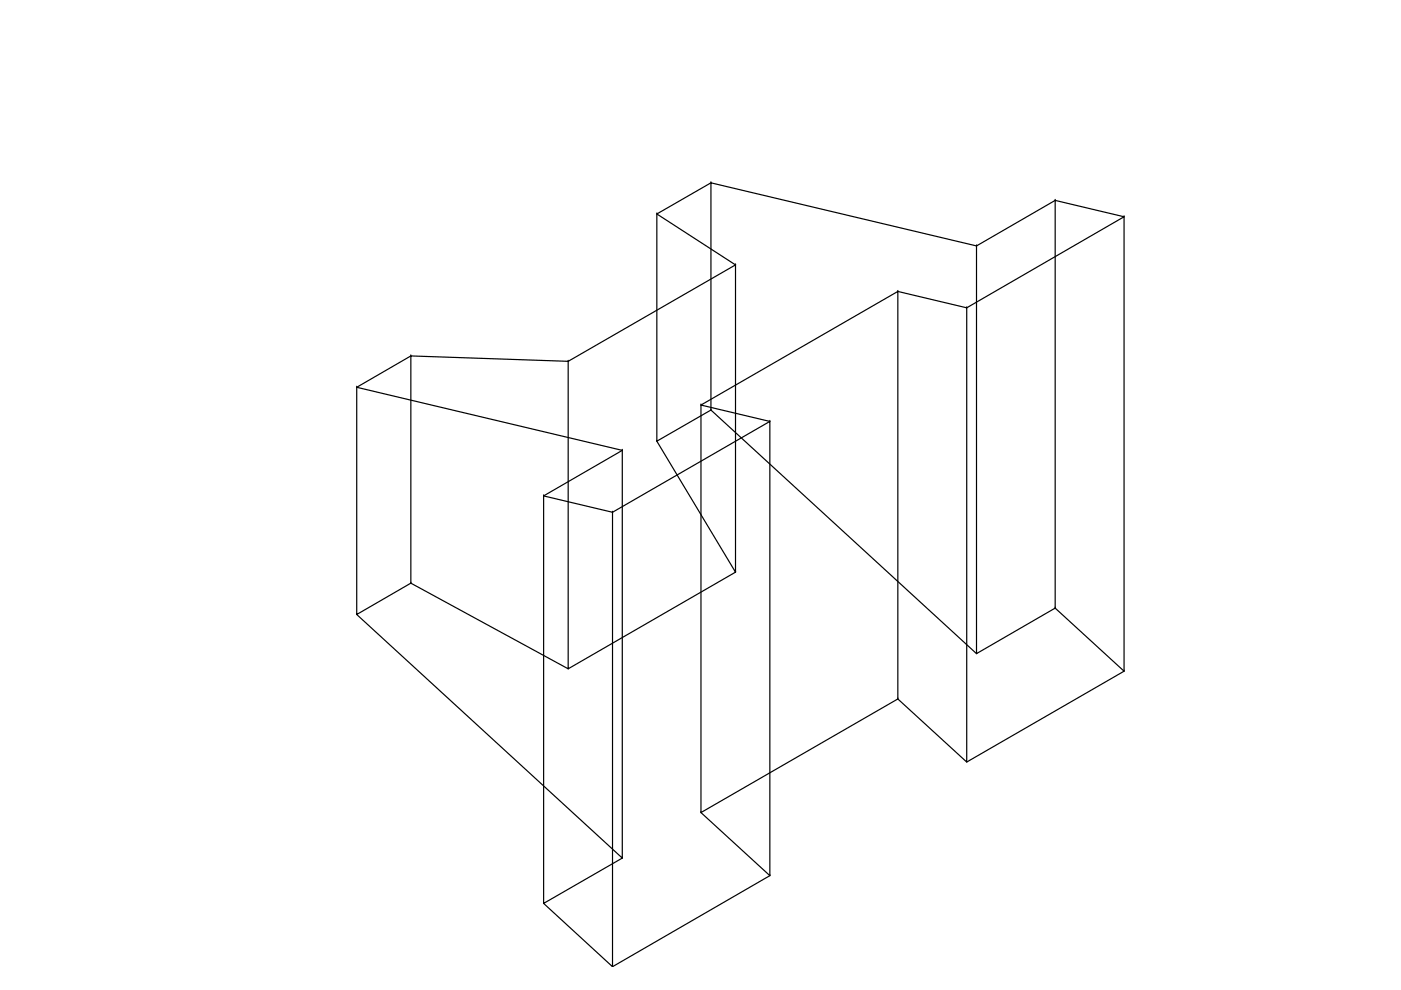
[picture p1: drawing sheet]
<svg xmlns="http://www.w3.org/2000/svg" width="297mm" height="210mm" viewBox="0 0 297 210" stroke-linecap="round" stroke-linejoin="round" font-family="sans-serif">
<!-- layer: 0 -->
<g fill="none" stroke="#000" stroke-width=".25">
<path d="M150.7 38.8l-11.4 6.6v48.1l11.4-6.6M150.7 38.8h.1M139.3 45.4l16.6 10.8v65.1l-16.6-27.8M139.3 45.4h.1M155.9 56.2l-35.4 20.4v65.2l35.4-20.5M155.9 56.2h.1M207 52.1l-56.3-13.3v48.1l56.3 51.7M207 52.1h.1M223.7 42.5l-16.7 9.6v86.5l16.7-9.7M223.7 42.5h.1M238.3 46l-14.6-3.5v86.4l14.6 13.4M238.3 46h.1"/>
<path d="M87.1 75.5l-11.5 6.6v48.2l11.5-6.7M87.1 75.5h.1M120.5 76.6l-33.4-1.1v48.1l33.4 18.2M120.5 76.6h.1M190.4 61.8l14.6 3.5v96.3l-14.6-13.4M190.4 61.8h.1M205 65.3l33.3-19.3v96.3l-33.3 19.3M205 65.3h.1M75.6 82.1l56.3 13.4v86.4l-56.3-51.6M75.6 82.1h.1M131.9 95.5l-16.6 9.6v86.4l16.6-9.6M131.9 95.5h.1"/>
<path d="M139.3 93.5h.1M148.6 85.9l41.8-24.1v86.4l-41.8 24.1M148.6 85.9h.1M150.7 86.9h.1M163.2 89.4l-14.6-3.5v86.4l14.6 13.4M163.2 89.4h.1M115.3 105.1l14.6 3.5v96.4l-14.6-13.5M115.3 105.1h.1M129.9 108.6l33.3-19.2v96.3l-33.3 19.3M129.9 108.6h.1M75.6 130.3h.1M87.1 123.6h.1"/>
<path d="M155.9 121.3h.1M207 138.6h.1M223.7 128.9h.1M120.5 141.8h.1M190.4 148.2h.1M238.3 142.3h.1M148.6 172.3h.1M115.3 191.5h.1M131.9 181.9h.1M163.2 185.7h.1M129.9 205h.1"/>
</g>
</svg>
